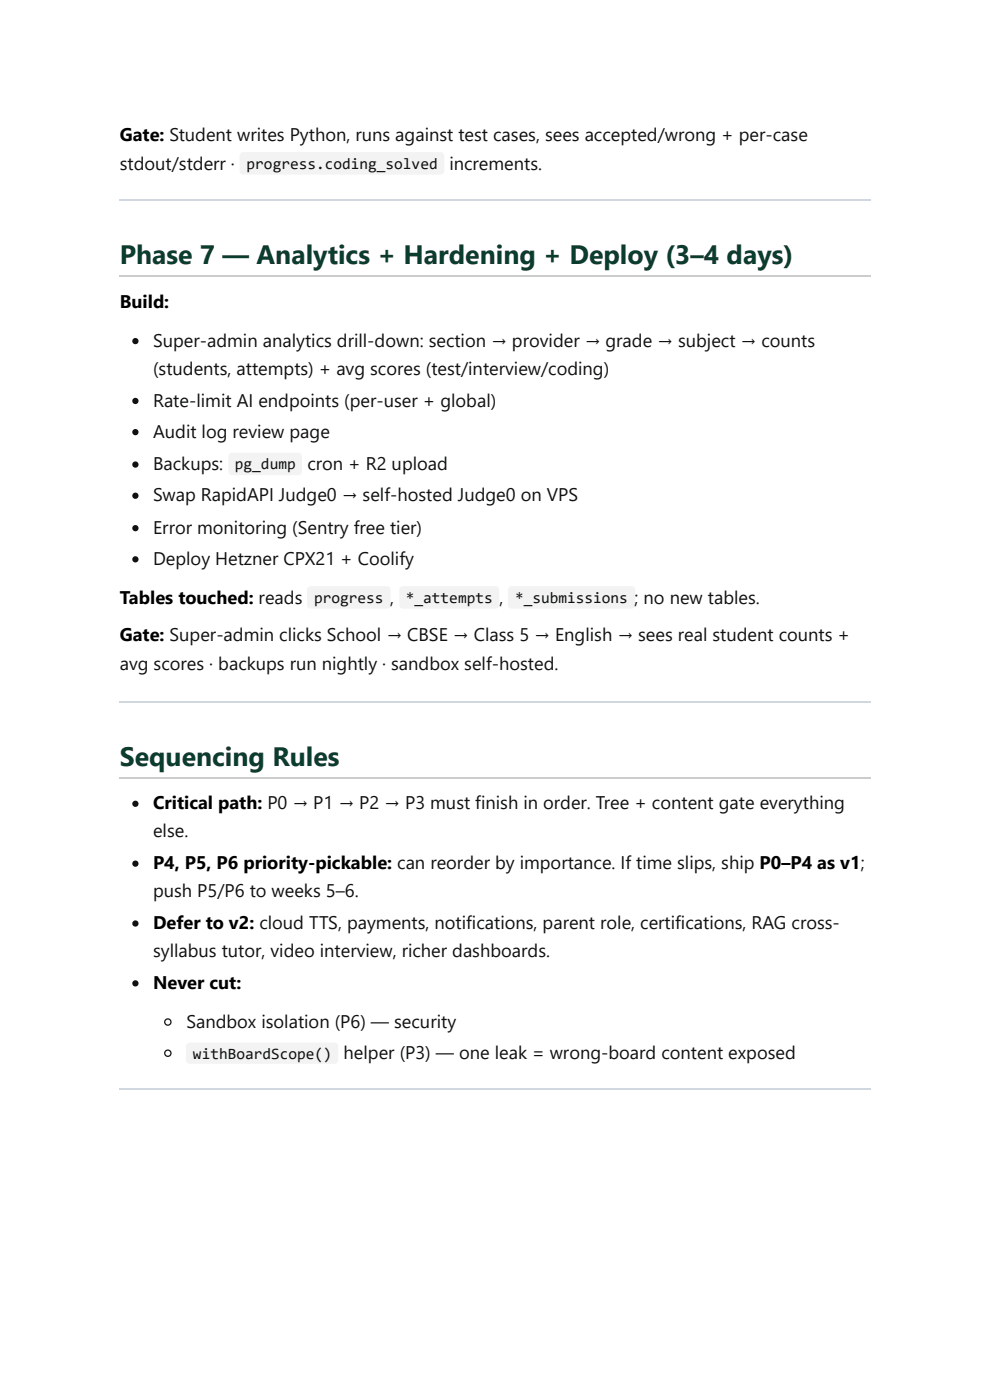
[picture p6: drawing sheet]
<svg xmlns="http://www.w3.org/2000/svg" width="210mm" height="297mm" viewBox="0 0 210 297" stroke-linecap="round" stroke-linejoin="round" font-family="sans-serif">
<defs><g id="words">
<g font-size="5.6" fill="#0b3d2e">
<text x="25.4" y="56.1">Phase 7 — Analytics + Hardening + Deploy (3–4 days)</text>
<text x="25.4" y="162.5">Sequencing Rules</text>
</g>
<g font-size="3.9">
<text x="25.4" y="29.9">Gate: Student writes Python, runs against test cases, sees accepted/wrong + per-case</text>
<text x="25.4" y="65.4">Build:</text>
<text x="25.4" y="128.1">Tables touched: reads</text>
<text x="25.4" y="136">Gate: Super-admin clicks School → CBSE → Class 5 → English → sees real student counts +</text>
<text x="32.5" y="171.7">Critical path: P0 → P1 → P2 → P3 must finish in order. Tree + content gate everything</text>
<text x="32.5" y="184.4">P4, P5, P6 priority-pickable: can reorder by importance. If time slips, ship P0–P4 as v1;</text>
<text x="32.5" y="197.1">Defer to v2: cloud TTS, payments, notifications, parent role, certifications, RAG cross-</text>
<text x="32.5" y="209.8">Never cut:</text>
</g>
<g font-size="3.9" fill="#111">
<text x="25.4" y="36">stdout/stderr ·</text>
<text x="95.3" y="36">increments.</text>
<text x="32.5" y="73.6">Super-admin analytics drill-down: section → provider → grade → subject → counts</text>
<text x="32.5" y="79.6">(students, attempts) + avg scores (test/interview/coding)</text>
<text x="32.5" y="86.3">Rate-limit AI endpoints (per-user + global)</text>
<text x="32.5" y="92.9">Audit log review page</text>
<text x="32.5" y="99.7">Backups:</text>
<text x="65.2" y="99.7">cron + R2 upload</text>
<text x="32.5" y="106.4">Swap RapidAPI Judge0 → self-hosted Judge0 on VPS</text>
<text x="32.5" y="113.2">Error monitoring (Sentry free tier)</text>
<text x="32.5" y="119.9">Deploy Hetzner CPX21 + Coolify</text>
<text x="82.7" y="128.1">,</text>
<text x="105.9" y="128.1">,</text>
<text x="134.5" y="128.1">;</text>
<text x="136.5" y="128.1">no new tables.</text>
<text x="25.4" y="142.1">avg scores · backups run nightly · sandbox self-hosted.</text>
<text x="32.5" y="177.5">else.</text>
<text x="32.5" y="190.2">push P5/P6 to weeks 5–6.</text>
<text x="32.5" y="202.9">syllabus tutor, video interview, richer dashboards.</text>
<text x="39.5" y="218">Sandbox isolation (P6) — security</text>
<text x="72.9" y="224.6">helper (P3) — one leak = wrong-board content exposed</text>
</g>
<g font-size="3.3" fill="#111">
<text x="52.3" y="35.8">progress.coding_solved</text>
<text x="49.8" y="99.6">pg_dump</text>
<text x="66.6" y="127.9">progress</text>
<text x="86.1" y="127.9">*_attempts</text>
<text x="109.2" y="127.9">*_submissions</text>
<text x="40.9" y="224.7">withBoardScope()</text>
</g>
</g></defs>
<path d="M25.4 42.5h159.3M25.4 148.8h159.3M25.4 231.1h159.3" fill="none" stroke="#d0d7de" stroke-width=".26"/>
<path d="M25.4 58.6h159.3M25.4 165h159.3" fill="none" stroke="#ccc" stroke-width=".26"/>
<path d="M51 32.5l.6-.2h41.8a.79 .79 0 0 1 .8 .8v3.1a.79 .79 0 0 1-.8 .8h-41.8a.79 .79 0 0 1-.8-.8v-3.1z" fill="#f3f3f3"/>
<g fill="#111">
<circle cx="28.7" cy="72.4" r=".66"/>
<circle cx="28.7" cy="85.1" r=".66"/>
<circle cx="28.7" cy="91.7" r=".66"/>
<circle cx="28.7" cy="98.6" r=".66"/>
</g>
<path d="M48.7 96.3l.5-.3h14a.79 .79 0 0 1 .8 .8v3.2a.79 .79 0 0 1-.8 .8h-14a.79 .79 0 0 1-.8-.8v-3.2z" fill="#f3f3f3"/>
<g fill="#111">
<circle cx="28.7" cy="105.2" r=".66"/>
<circle cx="28.7" cy="112.1" r=".66"/>
<circle cx="28.7" cy="118.7" r=".66"/>
</g>
<g fill="#f3f3f3">
<path d="M65.3 124.6l.6-.2h16.1a.79 .79 0 0 1 .8 .7v3.2a.79 .79 0 0 1-.8 .8h-16.1a.79 .79 0 0 1-.8-.8v-3.2z"/>
<path d="M84.9 124.6l.6-.2h19.5a.79 .79 0 0 1 .8 .7v3.2a.79 .79 0 0 1-.8 .8h-19.5a.79 .79 0 0 1-.8-.8v-3.2z"/>
<path d="M107.9 124.6l.6-.2h25.4a.79 .79 0 0 1 .8 .7v3.2a.79 .79 0 0 1-.8 .8h-25.4a.79 .79 0 0 1-.8-.8v-3.2z"/>
</g>
<g fill="#111">
<circle cx="28.7" cy="170.5" r=".66"/>
<circle cx="28.7" cy="183.2" r=".66"/>
<circle cx="28.7" cy="195.9" r=".66"/>
<circle cx="28.7" cy="208.6" r=".66"/>
</g>
<g fill="none" stroke="#111" stroke-width=".26">
<circle cx="35.6" cy="216.8" r=".66"/>
<circle cx="35.6" cy="223.4" r=".66"/>
</g>
<path d="M39.7 221.4l.5-.2h30.7a.79 .79 0 0 1 .8 .8v2.9a.79 .79 0 0 1-.8 .8h-30.7a.79 .79 0 0 1-.8-.8v-2.9z" fill="#f3f3f3"/>
<use href="#words"/>
</svg>
